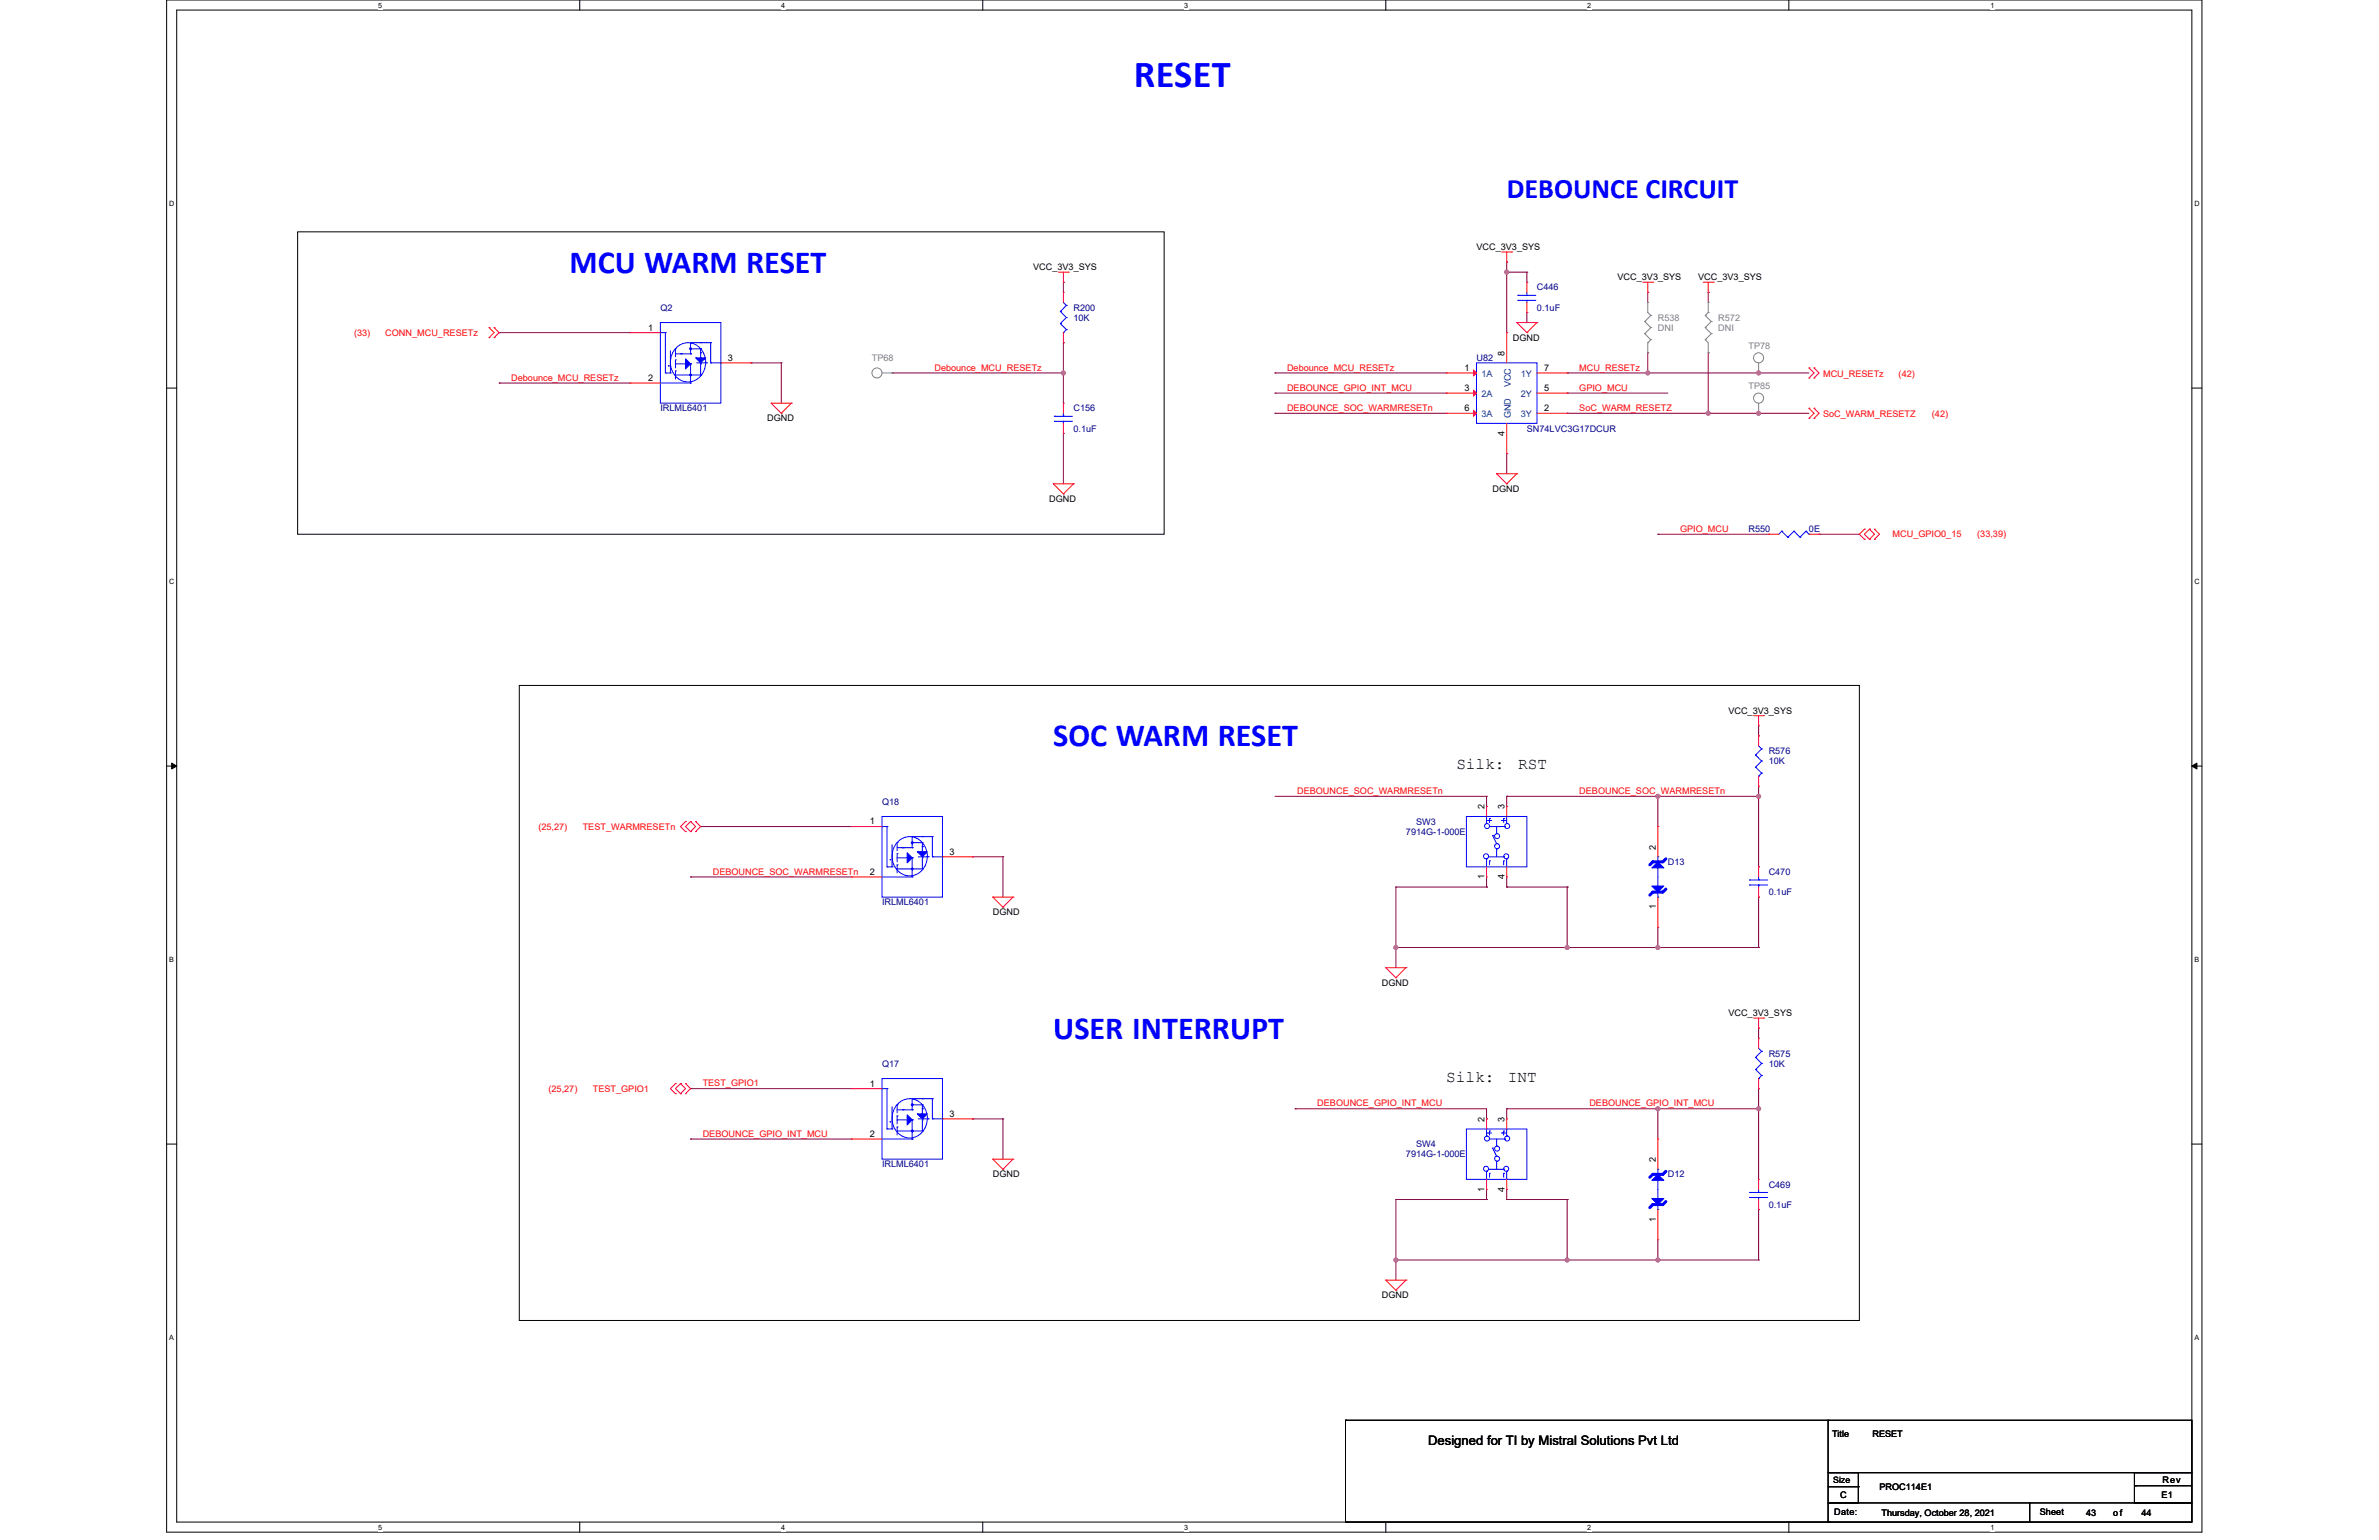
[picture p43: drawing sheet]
<svg xmlns="http://www.w3.org/2000/svg" width="432mm" height="279mm" viewBox="0 0 432 279" stroke-linecap="round" stroke-linejoin="round" font-family="sans-serif">
<defs><g id="words">
<text font-size="6.9" fill="#00f" x="205.8" y="15.8">RESET</text>
<g font-size="5.8" fill="#00f">
<text x="103.4" y="49.5">MCU WARM RESET</text>
<text x="191.2" y="135.4">SOC WARM RESET</text>
<text x="191.2" y="188.4">USER INTERRUPT</text>
</g>
<text font-size="5.1" fill="#00f" x="273.5" y="36">DEBOUNCE CIRCUIT</text>
<g font-size="2.9">
<text x="264.3" y="139.6">Silk:</text>
<text x="275.5" y="139.6">RST</text>
<text x="262.5" y="196.3">Silk:</text>
<text x="273.7" y="196.3">INT</text>
</g>
<text font-size="2.4" x="259.2" y="262.2">Designed for TI by Mistral Solutions Pvt Ltd</text>
<g font-size="1.6">
<text x="268" y="45.4">VCC_3V3_SYS</text>
<text x="187.5" y="49">VCC_3V3_SYS</text>
<text x="293.6" y="50.9">VCC_3V3_SYS</text>
<text x="308.2" y="50.9">VCC_3V3_SYS</text>
<text x="117.7" y="60">1</text>
<text x="132.1" y="65.5">3</text>
<text x="273.1" y="64.6" transform="rotate(-90 273.1 64.6)">8</text>
<text x="274.6" y="61.8">DGND</text>
<text x="117.7" y="69.1">2</text>
<text x="265.8" y="67.3">1</text>
<text x="265.8" y="70.9">3</text>
<text x="280.2" y="70.9">5</text>
<text x="280.2" y="67.3">7</text>
<text x="139.2" y="76.5">DGND</text>
<text x="265.8" y="74.6">6</text>
<text x="280.2" y="74.6">2</text>
<text x="273.1" y="79" transform="rotate(-90 273.1 79)">4</text>
<text x="270.9" y="89.3">DGND</text>
<text x="190.4" y="91.1">DGND</text>
<text x="313.7" y="129.5">VCC_3V3_SYS</text>
<text x="157.9" y="149.6">1</text>
<text x="269.4" y="146.9" transform="rotate(-90 269.4 146.9)">2</text>
<text x="273.1" y="146.9" transform="rotate(-90 273.1 146.9)">3</text>
<text x="172.3" y="155.1">3</text>
<text x="300.5" y="154.2" transform="rotate(-90 300.5 154.2)">2</text>
<text x="157.9" y="158.7">2</text>
<text x="269.4" y="159.5" transform="rotate(-90 269.4 159.5)">1</text>
<text x="273.1" y="159.5" transform="rotate(-90 273.1 159.5)">4</text>
<text x="180.2" y="166.1">DGND</text>
<text x="300.5" y="165" transform="rotate(-90 300.5 165)">1</text>
<text x="250.8" y="178.9">DGND</text>
<text x="313.7" y="184.4">VCC_3V3_SYS</text>
<text x="157.9" y="197.1">1</text>
<text x="172.3" y="202.6">3</text>
<text x="269.4" y="203.5" transform="rotate(-90 269.4 203.5)">2</text>
<text x="273.1" y="203.5" transform="rotate(-90 273.1 203.5)">3</text>
<text x="157.9" y="206.3">2</text>
<text x="180.2" y="213.6">DGND</text>
<text x="300.5" y="210.9" transform="rotate(-90 300.5 210.9)">2</text>
<text x="269.4" y="216.2" transform="rotate(-90 269.4 216.2)">1</text>
<text x="273.1" y="216.2" transform="rotate(-90 273.1 216.2)">4</text>
<text x="300.5" y="221.7" transform="rotate(-90 300.5 221.7)">1</text>
<text x="250.8" y="235.6">DGND</text>
<text x="332.5" y="260.6">Title</text>
<text x="339.9" y="260.6">RESET</text>
<text x="332.7" y="269">Size</text>
<text x="392.5" y="269">Rev</text>
<text x="332.9" y="274.9">Date:</text>
<text x="334" y="271.8">C</text>
<text x="341.1" y="270.3">PROC114E1</text>
<text x="341.5" y="275.1">Thursday, October 28, 2021</text>
<text x="370.2" y="274.9">Sheet</text>
<text x="378.6" y="275.1">43</text>
<text x="383.6" y="275.1">of</text>
<text x="388.7" y="275.1">44</text>
<text x="392.3" y="271.8">E1</text>
</g>
<g font-size="1.6" fill="#000080">
<text x="279" y="52.7">C446</text>
<text x="119.9" y="56.3">Q2</text>
<text x="194.8" y="56.3">R200</text>
<text x="194.8" y="58.2">10K</text>
<text x="279" y="56.3">0.1uF</text>
<text x="268" y="65.5">U82</text>
<text x="119.9" y="74.6">IRLML6401</text>
<text x="194.8" y="74.6">C156</text>
<text x="194.8" y="78.3">0.1uF</text>
<text x="277.1" y="78.3">SN74LVC3G17DCUR</text>
<text x="317.4" y="96.6">R550</text>
<text x="328.3" y="96.6">0E</text>
<text x="321" y="136.8">R576</text>
<text x="321" y="138.6">10K</text>
<text x="160.1" y="146">Q18</text>
<text x="257" y="149.6">SW3</text>
<text x="255.2" y="151.4">7914G-1-000E</text>
<text x="302.7" y="156.9">D13</text>
<text x="321" y="158.8">C470</text>
<text x="160.1" y="164.2">IRLML6401</text>
<text x="321" y="162.4">0.1uF</text>
<text x="321" y="191.7">R575</text>
<text x="160.1" y="193.5">Q17</text>
<text x="321" y="193.5">10K</text>
<text x="255.2" y="210">7914G-1-000E</text>
<text x="257" y="208.1">SW4</text>
<text x="160.1" y="211.8">IRLML6401</text>
<text x="302.7" y="213.6">D12</text>
<text x="321" y="215.5">C469</text>
<text x="321" y="219.1">0.1uF</text>
</g>
<g font-size="1.6" fill="#808080">
<text x="300.9" y="58.2">R538</text>
<text x="311.9" y="58.2">R572</text>
<text x="158.3" y="65.5">TP68</text>
<text x="300.9" y="60">DNI</text>
<text x="311.9" y="60">DNI</text>
<text x="317.4" y="63.3">TP78</text>
<text x="317.4" y="70.6">TP85</text>
</g>
<g font-size="1.6" fill="#f00">
<text x="64.3" y="60.9">(33)</text>
<text x="69.9" y="60.9">CONN_MCU_RESETz</text>
<text x="92.8" y="69.1">Debounce_MCU_RESETz</text>
<text x="169.6" y="67.2">Debounce_MCU_RESETz</text>
<text x="233.6" y="70.9">DEBOUNCE_GPIO_INT_MCU</text>
<text x="233.6" y="67.2">Debounce_MCU_RESETz</text>
<text x="286.6" y="70.9">GPIO_MCU</text>
<text x="286.6" y="67.2">MCU_RESETz</text>
<text x="330.9" y="68.4">MCU_RESETz</text>
<text x="344.6" y="68.4">(42)</text>
<text x="233.6" y="74.5">DEBOUNCE_SOC_WARMRESETn</text>
<text x="286.6" y="74.5">SoC_WARM_RESETZ</text>
<text x="330.9" y="75.7">SoC_WARM_RESETZ</text>
<text x="350.7" y="75.7">(42)</text>
<text x="304.9" y="96.5">GPIO_MCU</text>
<text x="343.5" y="97.5">MCU_GPIO0_15</text>
<text x="358.9" y="97.5">(33,39)</text>
<text x="235.4" y="144">DEBOUNCE_SOC_WARMRESETn</text>
<text x="286.6" y="144">DEBOUNCE_SOC_WARMRESETn</text>
<text x="97.7" y="150.5">(25,27)</text>
<text x="105.8" y="150.5">TEST_WARMRESETn</text>
<text x="129.4" y="158.7">DEBOUNCE_SOC_WARMRESETn</text>
<text x="127.5" y="197.1">TEST_GPIO1</text>
<text x="99.6" y="198.1">(25,27)</text>
<text x="107.6" y="198.1">TEST_GPIO1</text>
<text x="239.1" y="200.7">DEBOUNCE_GPIO_INT_MCU</text>
<text x="288.5" y="200.7">DEBOUNCE_GPIO_INT_MCU</text>
<text x="127.5" y="206.2">DEBOUNCE_GPIO_INT_MCU</text>
</g>
<g font-size="1.6" fill="#004080">
<text x="268.9" y="68.4">1A</text>
<text x="274.2" y="70.2" transform="rotate(-90 274.2 70.2)">VCC</text>
<text x="276" y="68.4">1Y</text>
<text x="268.9" y="72.1">2A</text>
<text x="268.9" y="75.7">3A</text>
<text x="274.2" y="75.9" transform="rotate(-90 274.2 75.9)">GND</text>
<text x="276" y="75.7">3Y</text>
<text x="276" y="72.1">2Y</text>
</g>
<g font-size="1.3">
<text x="68.6" y="1.4">5</text>
<text x="141.8" y="1.4">4</text>
<text x="215" y="1.4">3</text>
<text x="288.1" y="1.4">2</text>
<text x="361.3" y="1.4">1</text>
<text x="30.7" y="37.3">D</text>
<text x="398.3" y="37.3">D</text>
<text x="30.7" y="105.9">C</text>
<text x="398.3" y="105.9">C</text>
<text x="30.7" y="174.5">B</text>
<text x="398.3" y="174.5">B</text>
<text x="30.7" y="243">A</text>
<text x="398.3" y="243">A</text>
<text x="68.6" y="277.5">5</text>
<text x="141.8" y="277.5">4</text>
<text x="215" y="277.5">3</text>
<text x="288.1" y="277.5">2</text>
<text x="361.3" y="277.5">1</text>
</g>
</g></defs>
<path d="M30.2 0h369.5v278h-369.5zM32.1 1.8h365.7v274.3h-365.7z" fill="none" stroke="#000" stroke-width=".18"/>
<g fill="#fff">
<path d="M68.7 .2h.7v1.4h-.7z"/>
<path d="M68.7 276.3h.7v1.5h-.7z"/>
</g>
<path d="M105.2 0v1.8M105.2 276.1v1.9" fill="none" stroke="#000" stroke-width=".18"/>
<g fill="#fff">
<path d="M141.8 .2h.7v1.4h-.7z"/>
<path d="M141.8 276.3h.7v1.5h-.7z"/>
</g>
<path d="M178.4 0v1.8M178.4 276.1v1.9" fill="none" stroke="#000" stroke-width=".18"/>
<g fill="#fff">
<path d="M215 .2h.7v1.4h-.7z"/>
<path d="M215 276.3h.7v1.5h-.7z"/>
</g>
<path d="M251.5 0v1.8M251.5 276.1v1.9" fill="none" stroke="#000" stroke-width=".18"/>
<g fill="#fff">
<path d="M288.1 .2h.7v1.4h-.7z"/>
<path d="M288.1 276.3h.7v1.5h-.7z"/>
</g>
<path d="M324.7 0v1.8M324.7 276.1v1.9" fill="none" stroke="#000" stroke-width=".18"/>
<g fill="#fff">
<path d="M361.3 .2h.7v1.4h-.7z"/>
<path d="M361.3 276.3h.7v1.5h-.7z"/>
<path d="M30.7 36.1h1v1.5h-1z"/>
<path d="M398.3 36.1h.9v1.5h-.9z"/>
<path d="M30.7 104.7h1v1.5h-1z"/>
<path d="M398.3 104.7h.9v1.5h-.9z"/>
</g>
<path d="M30.2 70.4h1.9M397.8 70.4h1.9" fill="none" stroke="#000" stroke-width=".18"/>
<g fill="#fff">
<path d="M30.7 173.3h.9v1.4h-.9z"/>
<path d="M398.3 173.3h.9v1.4h-.9z"/>
</g>
<path d="M30.2 139h1.9M31.2 138.5l.9 .5-.9 .5zM397.8 139l.9-.5v1zM397.8 139h1.9" fill="none" stroke="#000" stroke-width=".18"/>
<path d="M31.2 138.5l.9 .5-.9 .5zM397.8 139l.9-.5v1z" fill="#000"/>
<g fill="#fff">
<path d="M30.7 241.9h.9v1.4h-.9z"/>
<path d="M398.3 241.9h.9v1.4h-.9z"/>
</g>
<path d="M54 42.1h157.3v54.8h-157.3zM94.3 124.4h243.2v115.2h-243.2zM30.2 207.6h1.9M397.8 207.6h1.9" fill="none" stroke="#000" stroke-width=".18"/>
<g fill="none" stroke="#800040" stroke-width=".18">
<path d="M193 51.2h.1M193 51.2v1.8M90.6 60.4h.1M90.6 69.5h.1M90.6 60.4h23.8M90.6 69.5h23.8M136.3 65.8h.1M136.3 65.8h5.5M141.8 65.8h.1M141.8 65.8v7.4M193 78.6h.1M193 62.2h.1"/>
<path d="M193 62.2v5.5M193 78.6v9.2M231.4 75h.1M231.4 75h31.1M284.4 75h.1M310.1 64h.1M310.1 64v11h-25.7"/>
</g>
<circle cx="310" cy="75" r=".37" fill="#f0f"/>
<circle cx="310" cy="75" r=".37" fill="none" stroke="#f0f" stroke-width=".18"/>
<path d="M273.5 47.5h.1M273.5 49.4h.1M273.5 47.5v12.9M273.5 49.4h3.6M310.1 75h.1M310.1 75h9.1" fill="none" stroke="#800040" stroke-width=".18"/>
<circle cx="273.5" cy="49.4" r=".37" fill="#f0f"/>
<circle cx="273.5" cy="49.4" r=".37" fill="none" stroke="#f0f" stroke-width=".18"/>
<g fill="none" stroke="#800040" stroke-width=".18">
<path d="M277.1 49.4h.1M277.1 56.7h.1M277.1 49.4v1.8M277.1 56.7v1.8M161.9 67.7h.1M161.9 67.7h31.1M193 67.7h.1M193 67.7v5.5M231.4 71.3h.1M231.4 67.7h.1M231.4 71.3h31.1M231.4 67.7h31.1"/>
<path d="M284.4 71.3h.1M284.4 67.7h.1M284.4 71.3h18.3M284.4 67.7h14.7M273.5 82.3h.1M273.5 82.3v3.7"/>
</g>
<circle cx="193" cy="67.7" r=".37" fill="#f0f"/>
<circle cx="193" cy="67.7" r=".37" fill="none" stroke="#f0f" stroke-width=".18"/>
<path d="M300.9 201.2h.1M300.9 201.2v5.5M300.9 201.2h18.3" fill="none" stroke="#800040" stroke-width=".18"/>
<circle cx="319.2" cy="201.2" r=".37" fill="#f0f"/>
<circle cx="319.2" cy="201.2" r=".37" fill="none" stroke="#f0f" stroke-width=".18"/>
<circle cx="300.9" cy="201.2" r=".37" fill="#f0f"/>
<circle cx="300.9" cy="201.2" r=".37" fill="none" stroke="#f0f" stroke-width=".18"/>
<g fill="none" stroke="#800040" stroke-width=".18">
<path d="M125.3 197.5h.1M125.3 197.5h29.3M319.2 197.5h.1M319.2 197.5v3.7M125.3 206.7h.1M125.3 206.7h29.3M176.5 203h.1M176.5 203h5.5M182 203h.1M182 203v7.3M253.4 217.6h.1M253.4 217.6v11"/>
<path d="M273.5 201.2h27.4M300.9 201.2h.1M319.2 219.5h.1M319.2 219.5v9.1M253.4 228.6h.1M253.4 228.6h47.5M300.9 228.6h.1"/>
</g>
<circle cx="284.4" cy="228.6" r=".37" fill="#f0f"/>
<circle cx="284.4" cy="228.6" r=".37" fill="none" stroke="#f0f" stroke-width=".18"/>
<circle cx="253.4" cy="228.6" r=".37" fill="#f0f"/>
<circle cx="253.4" cy="228.6" r=".37" fill="none" stroke="#f0f" stroke-width=".18"/>
<path d="M299.1 53h.1M299.1 53v1.9M310.1 53h.1M310.1 53v1.9M299.1 64h.1M299.1 67.7h.1M299.1 64v3.7M299.1 67.7h20.1M253.4 228.6h.1M253.4 228.6v3.7" fill="none" stroke="#800040" stroke-width=".18"/>
<circle cx="319.2" cy="67.7" r=".37" fill="#f0f"/>
<circle cx="319.2" cy="67.7" r=".37" fill="none" stroke="#f0f" stroke-width=".18"/>
<circle cx="299.1" cy="67.7" r=".37" fill="#f0f"/>
<circle cx="299.1" cy="67.7" r=".37" fill="none" stroke="#f0f" stroke-width=".18"/>
<path d="M300.9 144.5h.1M300.9 144.5h18.3" fill="none" stroke="#800040" stroke-width=".18"/>
<circle cx="319.2" cy="144.5" r=".37" fill="#f0f"/>
<circle cx="319.2" cy="144.5" r=".37" fill="none" stroke="#f0f" stroke-width=".18"/>
<circle cx="300.9" cy="144.5" r=".37" fill="#f0f"/>
<circle cx="300.9" cy="144.5" r=".37" fill="none" stroke="#f0f" stroke-width=".18"/>
<g fill="none" stroke="#800040" stroke-width=".18">
<path d="M125.3 159.1h.1M125.3 159.1h29.3M127.2 150h.1M127.2 150h27.4M176.5 155.4h.1M176.5 155.4h5.5M182 155.4h.1M182 155.4v7.4M273.5 144.5h27.4M300.9 144.5h.1M319.2 144.5h.1M319.2 142.6v1.9"/>
<path d="M253.4 160.9h.1M253.4 171.9h.1M253.4 171.9h47.5M253.4 160.9h16.4M253.4 160.9v11M269.8 160.9h.1M300.9 171.9h.1M319.2 162.8h.1M319.2 162.8v9.1"/>
</g>
<circle cx="284.4" cy="171.9" r=".37" fill="#f0f"/>
<circle cx="284.4" cy="171.9" r=".37" fill="none" stroke="#f0f" stroke-width=".18"/>
<path d="M253.4 171.9h.1M253.4 171.9v3.7" fill="none" stroke="#800040" stroke-width=".18"/>
<circle cx="253.4" cy="171.9" r=".37" fill="#f0f"/>
<circle cx="253.4" cy="171.9" r=".37" fill="none" stroke="#f0f" stroke-width=".18"/>
<path d="M319.2 67.7h.1M319.2 75h.1M319.2 67.7h9.1M319.2 75h9.1M300.9 96.9h.1M300.9 96.9h20.1M330.2 96.9h.1M330.2 96.9h7.3" fill="none" stroke="#800040" stroke-width=".18"/>
<circle cx="319.2" cy="75" r=".37" fill="#f0f"/>
<circle cx="319.2" cy="75" r=".37" fill="none" stroke="#f0f" stroke-width=".18"/>
<g fill="none" stroke="#800040" stroke-width=".18">
<path d="M231.4 144.5h38.4M269.8 144.5h.1M269.8 146.3h.1M269.8 144.5v1.8M269.8 159.1v1.8M273.5 144.5h.1M273.5 144.5v1.8M273.5 159.1v1.8M269.8 160.9h.1M273.5 160.9h.1M273.5 160.9h10.9M284.4 160.9h.1"/>
<path d="M284.4 160.9v11M300.9 171.9h.1M300.9 168.2v3.7M300.9 171.9h18.3M319.2 171.9h.1M235.1 201.2h.1M235.1 201.2h34.7M253.4 217.6h16.4M269.8 217.6h.1M273.5 217.6h10.9M284.4 217.6h.1M284.4 217.6v11"/>
</g>
<circle cx="300.9" cy="171.9" r=".37" fill="#f0f"/>
<circle cx="300.9" cy="171.9" r=".37" fill="none" stroke="#f0f" stroke-width=".18"/>
<g fill="none" stroke="#800040" stroke-width=".18">
<path d="M269.8 217.6h.1M269.8 203h.1M269.8 201.2v1.8M269.8 215.8v1.8M273.5 217.6h.1M273.5 201.2h.1M273.5 201.2v1.8M273.5 215.8v1.8M319.2 201.2h.1M319.2 201.2v12.8M300.9 228.6h.1M300.9 224.9v3.7"/>
<path d="M300.9 228.6h18.3M319.2 228.6h.1"/>
</g>
<circle cx="300.9" cy="228.6" r=".37" fill="#f0f"/>
<circle cx="300.9" cy="228.6" r=".37" fill="none" stroke="#f0f" stroke-width=".18"/>
<path d="M319.2 133.5h.1M319.2 131.7v1.8M300.9 150h.1M300.9 144.5v5.5M319.2 157.3h.1M319.2 144.5v12.8M319.2 186.5h.1M319.2 186.5v1.9" fill="none" stroke="#800040" stroke-width=".18"/>
<g fill="none" stroke="#f00" stroke-width=".18">
<path d="M88.8 59.4h.1M88.8 59.4l.9 1-.9 .9M89.7 59.4h.1M89.7 59.4l.9 1-.9 .9M192.1 49.4h1.8M193 51.2h.1M193 53h.1M193 49.4v1.8M193 53v1.9M193.9 49.4h.1M272.6 45.7h1.8M273.5 47.5h.1"/>
<path d="M273.5 45.7v1.8M274.4 45.7h.1M275.3 58.5h.1M275.3 58.5h3.7M275.3 58.5l1.8 1.9M279 58.5h.1M279 58.5l-1.9 1.9M298.2 51.2h1.8M299.1 53h.1M299.1 51.2v1.8M300 51.2h.1M309.1 51.2h1.9"/>
<path d="M310.1 53h.1M310.1 51.2v1.8M311 51.2h.1M88.8 61.3h.1M89.7 61.3h.1M140 73.2h.1M140 73.2h3.6M140 73.2l1.8 1.8M141.8 75h.1M143.6 73.2h.1M143.6 73.2l-1.8 1.8M193 62.2h.1"/>
<path d="M193 60.4v1.8M277.1 60.4h.1M328.3 66.8h.1M328.3 68.6h.1M328.3 74.1h.1M328.3 75.9h.1M328.3 66.8l1 .9-1 .9M328.3 74.1l1 .9-1 .9M329.3 66.8h.1M329.3 68.6h.1M329.3 74.1h.1M329.3 75.9h.1"/>
<path d="M329.3 66.8l.9 .9-.9 .9M329.3 74.1l.9 .9-.9 .9M191.2 87.8h.1M191.2 87.8h3.6M191.2 87.8l1.8 1.8M193 89.6h.1M194.8 87.8h.1M194.8 87.8l-1.8 1.8M271.6 86h.1M271.6 86h3.7M271.6 86l1.9 1.8M273.5 87.8h.1"/>
<path d="M275.3 86h.1M275.3 86l-1.8 1.8M321 96.9h.1M321 96.9h1.9M328.3 96.9h1.9M330.2 96.9h.1M338.4 96h.1M338.4 97.8h.1M338.4 96l-.9 .9 .9 .9M339.3 97.8h.1M339.3 96h.1M339.3 96l-.9 .9 .9 .9"/>
<path d="M339.3 96l.9 .9-.9 .9M340.2 96h.1M340.2 97.8h.1M340.2 96l.9 .9-.9 .9M318.3 129.8h1.8M319.2 131.7h.1M319.2 133.5h.1M319.2 129.8v1.9M319.2 133.5v1.8M320.1 129.8h.1M124.4 149h.1M124.4 150.9h.1"/>
<path d="M124.4 149l-.9 1 .9 .9M125.3 150.9h.1M125.3 149h.1M125.3 149l1 1-1 .9M125.3 149l-.9 1 .9 .9M126.3 149h.1M126.3 150.9h.1M126.3 149l.9 1-.9 .9M319.2 142.6h.1M319.2 140.8v1.8M180.2 162.8h.1M180.2 162.8h3.7"/>
<path d="M180.2 162.8l1.8 1.8M182 164.6h.1M183.9 162.8h.1M183.9 162.8l-1.9 1.8M251.5 175.6h.1M251.5 175.6h3.7M251.5 175.6l1.9 1.8M253.4 177.4h.1M255.2 175.6h.1M255.2 175.6l-1.8 1.8M122.6 196.6h.1M122.6 198.4h.1"/>
<path d="M122.6 196.6l-.9 .9 .9 .9M123.5 198.4h.1M123.5 196.6h.1M123.5 196.6l.9 .9-.9 .9M123.5 196.6l-.9 .9 .9 .9M124.4 196.6h.1M124.4 198.4h.1M124.4 196.6l.9 .9-.9 .9M318.3 184.7h1.8M319.2 186.5h.1M319.2 184.7v1.8M320.1 184.7h.1"/>
<path d="M180.2 210.3h.1M180.2 210.3h3.7M180.2 210.3l1.8 1.8M182 212.1h.1M183.9 210.3h.1M183.9 210.3l-1.9 1.8M319.2 219.5h.1M319.2 214h.1M319.2 214v1.8M319.2 217.6v1.9M251.5 232.3h.1M251.5 232.3h3.7"/>
<path d="M251.5 232.3l1.9 1.8M253.4 234.1h.1M255.2 232.3h.1M255.2 232.3l-1.8 1.8"/>
</g>
<g fill="none" stroke="#000" stroke-width=".18">
<path d="M244.2 257.7h.1M244.2 257.7h87.8M244.2 257.7v18.4M331.8 257.7h66v9.5h-66zM244.2 276.1h.1M244.4 276.1h.1M244.4 276.1h87.8M331.8 267.2h5.5v5.5h-5.5zM331.8 272.7h36.6v3.4h-36.6zM331.8 269.7h5.5M337.3 269.7h.1M368.4 272.7h29.4v3.4h-29.4z"/>
<path d="M387.4 267.2h10.4v5.5h-10.4zM387.6 269.6h.1M387.6 269.6h10.2"/>
</g>
<g fill="none" stroke="#808080" stroke-width=".18">
<path d="M319.2 75h.1M319.2 67.7h.1M319.2 65.8v1.9M319.2 73.2v1.8"/>
<circle cx="319.2" cy="72.2" r=".91"/>
<circle cx="319.2" cy="64.9" r=".91"/>
</g>
<g fill="none" stroke="#00f" stroke-width=".18">
<path d="M192.5 56.5h.1M192.5 58.7h.1M192.5 56.5l1.1 1.1M192.5 58.7l1.1 1.1M193 54.9l.6 .5M193.6 55.4h.1M193.6 57.6h.1M193.6 59.8h.1M193.6 55.4l-1.1 1.1M193.6 57.6l-1.1 1.1M193.6 59.8l-.6 .6M193 60.4h.1"/>
<path d="M323.4 96.4h.1M323.4 96.4l-.5 .5M323.4 96.4l1.1 1.1M324.5 97.5h.1M325.6 96.4h.1M325.6 96.4l-1.1 1.1M325.6 96.4l1.1 1.1M326.7 97.5h.1M327.8 96.4h.1M327.8 96.4l-1.1 1.1M327.8 96.4l.5 .5M328.3 96.9h.1"/>
<path d="M318.6 137h.1M318.6 139.2h.1M318.6 137l1.1 1.1M318.6 139.2l1.1 1.1M319.2 135.3l.5 .6M319.7 135.9h.1M319.7 138.1h.1M319.7 135.9l-1.1 1.1M319.7 138.1l-1.1 1.1M319.2 140.8h.1M319.7 140.3h.1M319.7 140.3l-.5 .5"/>
<path d="M300.9 214h.1M300.9 217.6h.1M300.9 214v3.6M317.6 216.3h.1M317.6 217.3h.1M317.6 216.3h3.2M317.6 217.3h3.2M319.2 217.3h.1M319.2 216.3h.1M319.2 215.8v.5M319.2 217.3v.3"/>
</g>
<path d="M300 218.5h1.8M302.4 212.5l-.6 .6h-1.8l-.6 .5" fill="none" stroke="#00f" stroke-width=".55"/>
<path d="M299.8 214.2l1.1-1.1 1.1 1.1z" fill-rule="evenodd" fill="#00f"/>
<path d="M299.8 214.2l1.1-1.1 1.1 1.1z" fill="none" stroke="#00f" stroke-width=".18"/>
<path d="M302.4 218l-.6 .5" fill="none" stroke="#00f" stroke-width=".55"/>
<path d="M299.8 217.4h2.2l-1.1 1.1z" fill-rule="evenodd" fill="#00f"/>
<path d="M268 65.8h11v11h-11zM299.8 217.4h2.2l-1.1 1.1zM300.9 212.1h.1M300.9 219.5h.1M300.9 212.1v1.9M300.9 217.6v1.9" fill="none" stroke="#00f" stroke-width=".18"/>
<path d="M300 218.5l-.6 .6" fill="none" stroke="#00f" stroke-width=".55"/>
<path d="M300.9 206.7h.1M300.9 206.7v5.4M300.9 219.5v5.4M300.9 224.9h.1" fill="none" stroke="#f00" stroke-width=".18"/>
<path d="M267.4 67.1l.6 .6-.6 .5z" fill="#f00"/>
<path d="M262.5 67.7h.1M262.5 67.7h5.5M267.4 67.1l.6 .6-.6 .5zM279 75h5.4M284.4 75h.1" fill="none" stroke="#f00" stroke-width=".18"/>
<path d="M267.4 70.8l.6 .5-.6 .6z" fill="#f00"/>
<path d="M262.5 71.3h.1M262.5 71.3h5.5M267.4 70.8l.6 .5-.6 .6zM273.5 76.8v5.5M279 71.3h5.4M284.4 71.3h.1M273.5 82.3h.1" fill="none" stroke="#f00" stroke-width=".18"/>
<path d="M267.4 74.4l.6 .6-.6 .5z" fill="#f00"/>
<path d="M262.5 75h.1M262.5 75h5.5M267.4 74.4l.6 .6-.6 .5zM273.5 60.4h.1M273.5 60.4v5.4M279 67.7h5.4M284.4 67.7h.1" fill="none" stroke="#f00" stroke-width=".18"/>
<g fill="none" stroke="#00f" stroke-width=".18">
<path d="M161.6 156h.1M161.9 157.3h.1M161.9 153.3v4M162.8 152.9h.1M162.8 154.9h.1M162.8 156.9h.1M162.8 152.9v1.4M162.8 154.9v1.5M162.8 156.9v1.5M163.7 153.8h1.9M165.6 153.8h.1M165.6 151.8v2"/>
<path d="M165.6 152.9h1.8M167.4 155.6h.1M167.4 153.6h.1M167.4 152.9h.1M167.4 152.9v1.8M167.4 155.6v2"/>
</g>
<circle cx="165.6" cy="152.9" r=".18" fill="#00f"/>
<circle cx="165.6" cy="152.9" r=".18" fill="none" stroke="#00f" stroke-width=".18"/>
<path d="M166.5 154.5h1.8l-.9 .9z" fill="#00f"/>
<path d="M162.8 155.6h2.8M162.8 153.8h1.1M163.9 153.8h.1M165.6 155.6h.1M166.5 154.5h1.8l-.9 .9z" fill="none" stroke="#00f" stroke-width=".18"/>
<circle cx="165.6" cy="157.6" r=".18" fill="#00f"/>
<g fill="none" stroke="#00f" stroke-width=".18">
<path d="M162.8 157.6h4.6M167.4 157.6h.1"/>
<circle cx="165.6" cy="157.6" r=".18"/>
</g>
<path d="M164.7 154.7l.9 .9-.9 .9z" fill="#00f"/>
<g fill="none" stroke="#00f" stroke-width=".18">
<path d="M121.3 66.4h.1M121.7 67.7h.1M121.7 63.6v4.1M122.6 63.3h.1M122.6 65.3h.1M122.6 67.3h.1M122.6 63.3v1.4M122.6 65.3v1.5M122.6 67.3v1.5M123.5 64.2h1.8M125.3 64.2h.1M125.3 62.2v2"/>
<path d="M125.3 63.3h1.9M127.2 66h.1M127.2 64h.1M127.2 63.3h.1M127.2 63.3v1.8M127.2 66v2M191.4 75.5h.1M191.4 76.4h.1M191.4 75.5h3.3M191.4 76.4h3.3M193 76.4h.1M193 75.5h.1"/>
<path d="M193 75v.5M193 76.4v.4M160.1 148.1h11v14.7h-11zM160.1 150h.1M160.1 159.1h5.5M160.1 150h.9M161 157.3h.1M161 150h.1M161 157.3h.9M161 150v7.3M162.9 152.8a3.2 3.2 0 0 1 3.6-.7 3.2 3.2 0 0 1 1.8 3.3 3.2 3.2 0 0 1-1.5 3 3.2 3.2 0 0 1-3.5-.1 3.8 3.8 0 0 1-.4-5.5zM164.7 154.7l.9 .9-.9 .9z"/>
<path d="M165.6 155.6h.1M165.6 159.1h.1M165.6 155.6v3.5M165.6 151.8h3.6M166.7 155.4h1.8M167.4 151.8h.1M168.5 155.4h.1M169.2 151.8h.1M169.2 155.4h.1M169.2 155.4h1.9M169.2 151.8v3.6M171.1 155.4h.1"/>
</g>
<path d="M193 78.6h.1M193 73.2h.1M193 73.2v1.8M193 76.8v1.8M154.6 150h.1M154.6 159.1h.1M154.6 150h5.5M154.6 159.1h5.5M171.1 155.4h5.4M176.5 155.4h.1" fill="none" stroke="#f00" stroke-width=".18"/>
<circle cx="125.3" cy="63.3" r=".18" fill="#00f"/>
<circle cx="125.3" cy="63.3" r=".18" fill="none" stroke="#00f" stroke-width=".18"/>
<path d="M126.3 64.9h1.8l-.9 .9z" fill="#00f"/>
<path d="M122.6 66h2.7M122.6 64.2h1.1M123.7 64.2h.1M125.3 66h.1M126.3 64.9h1.8l-.9 .9z" fill="none" stroke="#00f" stroke-width=".18"/>
<circle cx="125.3" cy="68" r=".18" fill="#00f"/>
<g fill="none" stroke="#00f" stroke-width=".18">
<path d="M122.6 68h4.6M127.2 68h.1"/>
<circle cx="125.3" cy="68" r=".18"/>
</g>
<path d="M124.4 65.1l.9 .9-.9 .9z" fill="#00f"/>
<g fill="none" stroke="#00f" stroke-width=".18">
<path d="M119.9 58.5h10.9v14.7h-10.9zM119.9 60.4h.1M119.9 69.5h5.4M119.9 60.4h.9M120.8 67.7h.1M120.8 60.4h.1M120.8 67.7h.9M120.8 60.4v7.3M122.6 63.2a3.2 3.2 0 0 1 3.7-.7 3.2 3.2 0 0 1 1.8 3.2 3.2 3.2 0 0 1-1.6 3.1 3.2 3.2 0 0 1-3.4-.1 3.8 3.8 0 0 1-.5-5.5zM124.4 65.1l.9 .9-.9 .9zM125.3 66h.1M125.3 69.5h.1"/>
<path d="M125.3 66v3.5M125.3 62.2h3.7M126.4 65.8h1.9M127.2 62.2h.1M128.3 65.8h.1M129 62.2h.1M129 65.8h.1M129 65.8h1.8M129 62.2v3.6M130.8 65.8h.1M300.9 157.3h.1M300.9 157.3v3.6"/>
<path d="M300.9 160.9h.1"/>
</g>
<path d="M114.4 60.4h.1M114.4 69.5h.1M114.4 60.4h5.5M114.4 69.5h5.5M130.8 65.8h5.5M136.3 65.8h.1" fill="none" stroke="#f00" stroke-width=".18"/>
<g fill="none" stroke="#808080" stroke-width=".18">
<path d="M298.5 58.3h.1M298.5 58.3l1.1 1.1M299.1 54.9h.1M299.1 54.9v1.8l.5 .5M299.6 57.2h.1M299.6 59.4h.1M299.6 57.2l-1.1 1.1M299.6 59.4l-1.1 1.1M298.5 60.5h.1M298.5 60.5l1.1 1.1M299.1 62.2h.1M299.1 64h.1"/>
<path d="M299.1 62.2v1.8M299.6 61.6h.1M299.6 61.6l-.5 .6"/>
</g>
<path d="M302.4 155.8l-.6 .6h-1.8l-.6 .5M300 161.8h1.8" fill="none" stroke="#00f" stroke-width=".55"/>
<path d="M299.8 157.5l1.1-1.1 1.1 1.1z" fill-rule="evenodd" fill="#00f"/>
<path d="M299.8 157.5l1.1-1.1 1.1 1.1z" fill="none" stroke="#00f" stroke-width=".18"/>
<path d="M302.4 161.3l-.6 .5" fill="none" stroke="#00f" stroke-width=".55"/>
<path d="M299.8 160.8h2.2l-1.1 1z" fill-rule="evenodd" fill="#00f"/>
<g fill="none" stroke="#00f" stroke-width=".18">
<path d="M275.5 53.6h.1M275.5 54.5h.1M275.5 53.6h3.3M275.5 54.5h3.3M277.1 54.5h.1M277.1 53.6h.1M277.1 53v.6M277.1 54.5v.4M266.2 148.1h10.9v9.2h-10.9zM269.8 149.4h.1M269.8 155.8h.1M269.8 148.1v1.3"/>
<path d="M269.8 155.8v1.5M270 148.9h.1M270 148.9h.7M270.2 155.4h2.7M270.4 156.2h.1M270.4 148.5h.1M270.4 150h2.7M270.4 148.5v.7M270.4 156.2v.7M270.9 151.6h.1M270.9 151.6l.7 1.5M271.6 154h.1"/>
<path d="M271.6 151.2h.1M271.6 150v1.2M271.6 154v1.4M272.6 148.9h.1M272.6 148.9h.7M272.9 155.4h.1M272.9 156.2h.1M272.9 148.5h.1M272.9 148.5v.7M272.9 156.2v.7M273.1 150h.1M273.5 155.8h.1"/>
<path d="M273.5 149.4h.1M273.5 148.1v1.3M273.5 155.8v1.5M300.9 155.4h.1M300.9 155.4v1.9M317.6 159.7h.1M317.6 159.7h3.2M319.2 159.7h.1M319.2 159.1v.6M299.8 160.8h2.2l-1.1 1zM300.9 162.8h.1M300.9 160.9v1.9"/>
<path d="M317.6 160.6h.1M317.6 160.6h3.2M319.2 160.6h.1M319.2 160.6v.3M165.6 199.3v2.1M318.6 191.8h.1M318.6 194h.1M318.6 191.8l1.1 1.1M318.6 194l1.1 1.1M319.2 195.7h.1M319.2 190.2l.5 .5M319.7 190.7h.1"/>
<path d="M319.7 192.9h.1M319.7 195.1h.1M319.7 190.7l-1.1 1.1M319.7 192.9l-1.1 1.1M319.7 195.1l-.5 .6M161.6 203.5h.1M161.9 204.8h.1M161.9 200.8v4M162.8 200.4h.1M162.8 202.5h.1M162.8 204.5h.1M162.8 200.4v1.5"/>
<path d="M162.8 202.5v1.4M162.8 204.5v1.4M163.7 201.4h1.9M165.6 201.4h.1M165.6 200.4h1.8M167.4 203.2h.1M167.4 201.2h.1M167.4 200.4h.1M167.4 200.4v1.9M167.4 203.2v2M266.2 204.8h10.9v9.2h-10.9zM269.8 206.1h.1"/>
<path d="M269.8 212.5h.1M269.8 204.8v1.3M269.8 212.5v1.5M270 205.6h.1M270 205.6h.7M270.2 212.1h2.7M270.4 212.9h.1M270.4 205.2h.1M270.4 205.2v.7M270.4 212.9v.7M270.4 206.7h2.7M270.9 208.3h.1"/>
<path d="M270.9 208.3l.7 1.5M271.6 210.7h.1M271.6 207.9h.1M271.6 206.7v1.2M271.6 210.7v1.4M272.6 205.6h.1M272.6 205.6h.7M272.9 212.1h.1M272.9 212.9h.1M272.9 205.2h.1M272.9 205.2v.7M272.9 212.9v.7"/>
<path d="M273.1 206.7h.1M273.5 212.5h.1M273.5 206.1h.1M273.5 204.8v1.3M273.5 212.5v1.5"/>
<circle cx="269.7" cy="155.4" r=".45"/>
<circle cx="269.9" cy="149.9" r=".45"/>
<circle cx="271.7" cy="153.5" r=".45"/>
<circle cx="271.7" cy="151.7" r=".45"/>
<circle cx="273.4" cy="155.4" r=".45"/>
<circle cx="273.6" cy="149.9" r=".45"/>
<circle cx="269.7" cy="212" r=".45"/>
<circle cx="269.9" cy="206.6" r=".45"/>
<circle cx="271.7" cy="210.2" r=".45"/>
<circle cx="271.7" cy="208.4" r=".45"/>
<circle cx="273.4" cy="212" r=".45"/>
<circle cx="273.6" cy="206.6" r=".45"/>
</g>
<path d="M300 161.8l-.6 .6" fill="none" stroke="#00f" stroke-width=".55"/>
<g fill="none" stroke="#f00" stroke-width=".18">
<path d="M277.1 56.7h.1M277.1 51.2h.1M277.1 51.2v1.8M277.1 54.9v1.8M269.8 159.1h.1M269.8 146.3h.1M269.8 146.3v1.8M269.8 157.3v1.8M273.5 159.1h.1M273.5 146.3h.1M273.5 146.3v1.8M273.5 157.3v1.8"/>
<path d="M300.9 150h.1M300.9 150v5.4M319.2 157.3h.1M319.2 157.3v1.8M300.9 168.2h.1M300.9 162.8v5.4M319.2 162.8h.1M319.2 160.9v1.9M319.2 188.4h.1M319.2 197.5h.1M319.2 188.4v1.8M319.2 195.7v1.8"/>
<path d="M269.8 215.8h.1M269.8 203h.1M269.8 203v1.8M269.8 214v1.8M273.5 215.8h.1M273.5 203h.1M273.5 203v1.8M273.5 214v1.8"/>
</g>
<g fill="none" stroke="#808080" stroke-width=".18">
<path d="M309.5 59.4h.1M309.5 57.2h.1M309.5 59.4l1.1 1.1M309.5 57.2l1.1 1.1M310.1 56.7h.1M310.1 54.9h.1M310.1 56.7l-.6 .5M310.1 54.9v1.8M310.6 58.3h.1M310.6 58.3l-1.1 1.1M160.1 67.7h1.8M161.9 67.7h.1"/>
<path d="M309.5 61.6h.1M309.5 61.6l.6 .6v1.8M310.1 64h.1M310.6 60.5h.1M310.6 60.5l-1.1 1.1"/>
<circle cx="159.2" cy="67.7" r=".91"/>
</g>
<circle cx="165.6" cy="200.4" r=".18" fill="#00f"/>
<circle cx="165.6" cy="200.4" r=".18" fill="none" stroke="#00f" stroke-width=".18"/>
<path d="M166.5 202.1h1.8l-.9 .9z" fill="#00f"/>
<path d="M162.8 203.2h2.8M162.8 201.4h1.1M163.9 201.4h.1M165.6 203.2h.1M166.5 202.1h1.8l-.9 .9z" fill="none" stroke="#00f" stroke-width=".18"/>
<circle cx="165.6" cy="205.2" r=".18" fill="#00f"/>
<g fill="none" stroke="#00f" stroke-width=".18">
<path d="M162.8 205.2h4.6M167.4 205.2h.1"/>
<circle cx="165.6" cy="205.2" r=".18"/>
</g>
<path d="M164.7 202.3l.9 .9-.9 .9z" fill="#00f"/>
<g fill="none" stroke="#00f" stroke-width=".18">
<path d="M160.1 195.7h11v14.6h-11zM160.1 197.5h.1M160.1 197.5h.9M161 197.5h.1M161 197.5v7.3M165.6 199.3h3.6M167.4 199.3h.1M169.2 199.3h.1M169.2 199.3v3.7M160.1 206.7h5.5M161 204.8h.1M161 204.8h.9"/>
<path d="M162.9 200.4a3.2 3.2 0 0 1 3.6-.7 3.2 3.2 0 0 1 1.8 3.2 3.2 3.2 0 0 1-1.5 3 3.2 3.2 0 0 1-3.5 0 3.8 3.8 0 0 1-.4-5.5zM164.7 202.3l.9 .9-.9 .9zM165.6 203.2h.1M165.6 206.7h.1M165.6 203.2v3.5M166.7 203h1.8M168.5 203h.1M169.2 203h.1M169.2 203h1.9M171.1 203h.1"/>
</g>
<path d="M154.6 197.5h.1M154.6 197.5h5.5M154.6 206.7h.1M154.6 206.7h5.5M171.1 203h5.4M176.5 203h.1" fill="none" stroke="#f00" stroke-width=".18"/>
<circle cx="310" cy="75" r=".37" fill="#f0f"/>
<circle cx="310" cy="75" r=".37" fill="none" stroke="#f0f" stroke-width=".18"/>
<circle cx="273.5" cy="49.4" r=".37" fill="#f0f"/>
<circle cx="273.5" cy="49.4" r=".37" fill="none" stroke="#f0f" stroke-width=".18"/>
<circle cx="193" cy="67.7" r=".37" fill="#f0f"/>
<circle cx="193" cy="67.7" r=".37" fill="none" stroke="#f0f" stroke-width=".18"/>
<circle cx="319.2" cy="201.2" r=".37" fill="#f0f"/>
<circle cx="319.2" cy="201.2" r=".37" fill="none" stroke="#f0f" stroke-width=".18"/>
<circle cx="300.9" cy="201.2" r=".37" fill="#f0f"/>
<circle cx="300.9" cy="201.2" r=".37" fill="none" stroke="#f0f" stroke-width=".18"/>
<circle cx="284.4" cy="228.6" r=".37" fill="#f0f"/>
<circle cx="284.4" cy="228.6" r=".37" fill="none" stroke="#f0f" stroke-width=".18"/>
<circle cx="253.4" cy="228.6" r=".37" fill="#f0f"/>
<circle cx="253.4" cy="228.6" r=".37" fill="none" stroke="#f0f" stroke-width=".18"/>
<circle cx="319.2" cy="67.7" r=".37" fill="#f0f"/>
<circle cx="319.2" cy="67.7" r=".37" fill="none" stroke="#f0f" stroke-width=".18"/>
<circle cx="299.1" cy="67.7" r=".37" fill="#f0f"/>
<circle cx="299.1" cy="67.7" r=".37" fill="none" stroke="#f0f" stroke-width=".18"/>
<circle cx="319.2" cy="144.5" r=".37" fill="#f0f"/>
<circle cx="319.2" cy="144.5" r=".37" fill="none" stroke="#f0f" stroke-width=".18"/>
<circle cx="300.9" cy="144.5" r=".37" fill="#f0f"/>
<circle cx="300.9" cy="144.5" r=".37" fill="none" stroke="#f0f" stroke-width=".18"/>
<circle cx="284.4" cy="171.9" r=".37" fill="#f0f"/>
<circle cx="284.4" cy="171.9" r=".37" fill="none" stroke="#f0f" stroke-width=".18"/>
<circle cx="253.4" cy="171.9" r=".37" fill="#f0f"/>
<circle cx="253.4" cy="171.9" r=".37" fill="none" stroke="#f0f" stroke-width=".18"/>
<circle cx="319.2" cy="75" r=".37" fill="#f0f"/>
<circle cx="319.2" cy="75" r=".37" fill="none" stroke="#f0f" stroke-width=".18"/>
<circle cx="300.9" cy="171.9" r=".37" fill="#f0f"/>
<circle cx="300.9" cy="171.9" r=".37" fill="none" stroke="#f0f" stroke-width=".18"/>
<circle cx="300.9" cy="228.6" r=".37" fill="#f0f"/>
<circle cx="300.9" cy="228.6" r=".37" fill="none" stroke="#f0f" stroke-width=".18"/>
<use href="#words"/>
</svg>
